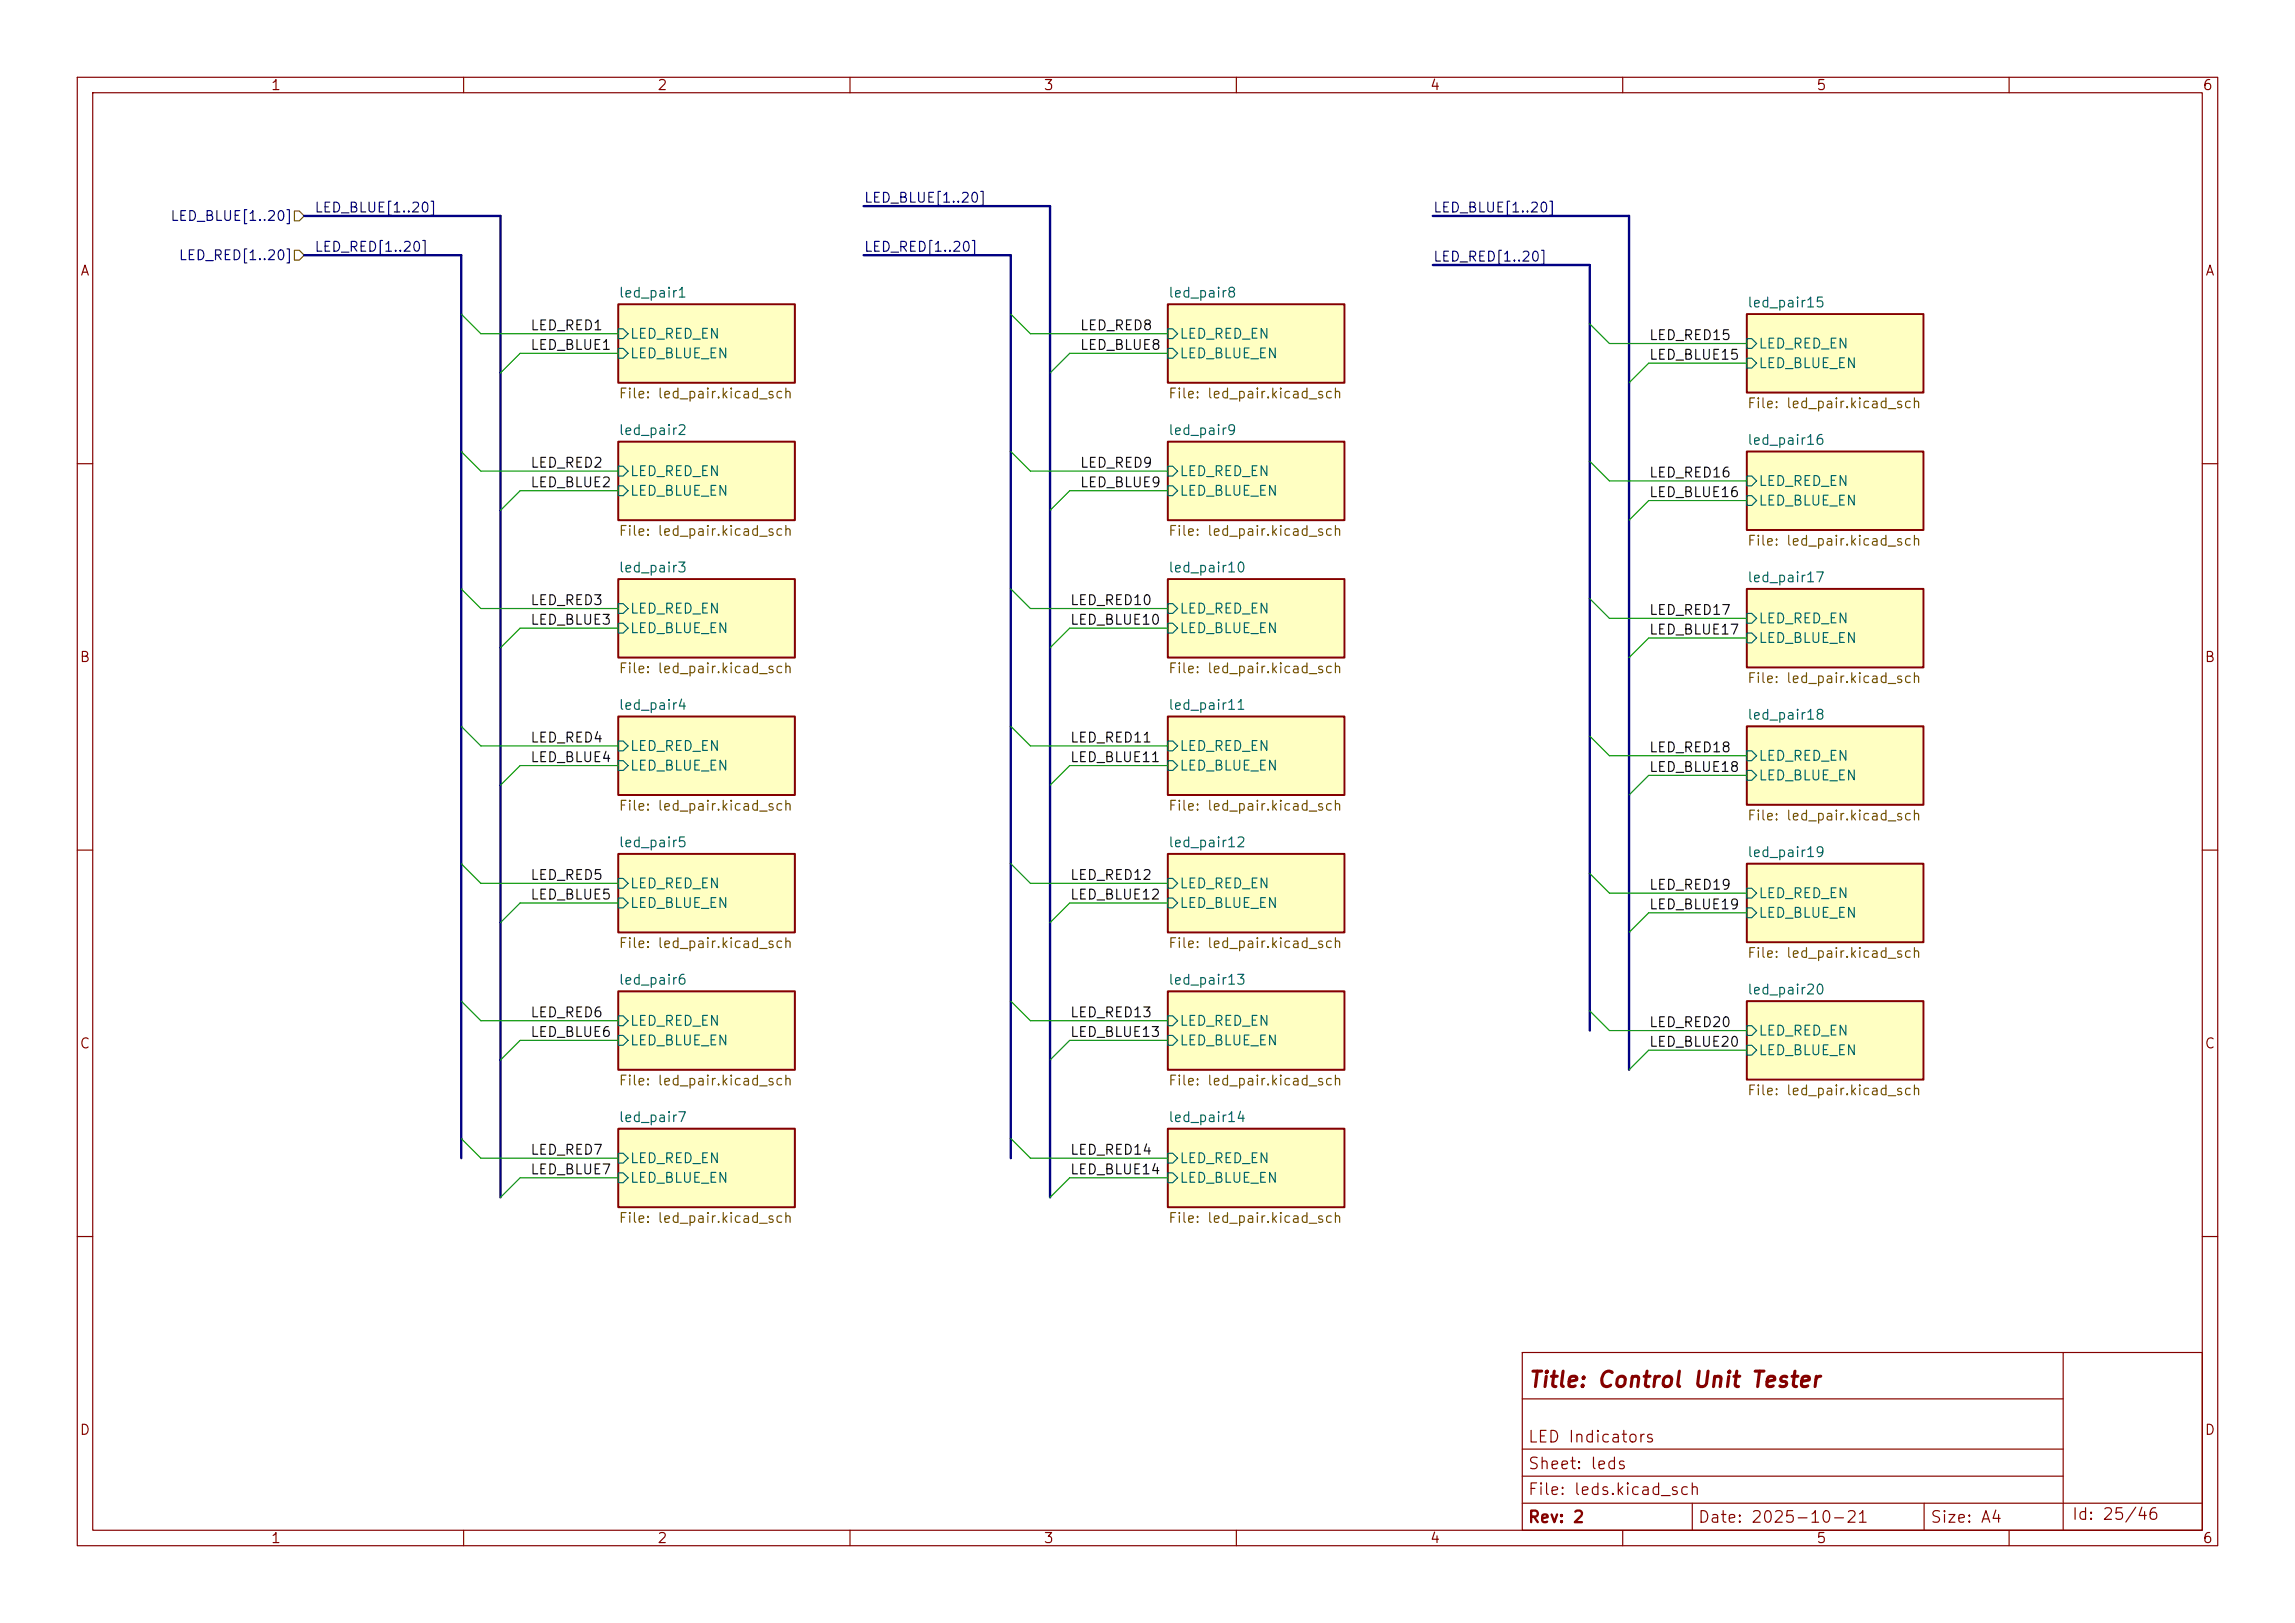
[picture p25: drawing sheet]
<svg xmlns="http://www.w3.org/2000/svg" width="297mm" height="210mm" viewBox="0 0 297 210" stroke-linecap="round" stroke-linejoin="round" font-family="sans-serif">
<defs><g id="words">
<text font-size="2" fill="#840000" x="197.7" y="180">Title: Control Unit Tester</text>
<g font-size="1.5" fill="#840000">
<text x="197.6" y="190.5">Sheet: leds</text>
<text x="197.6" y="187">LED Indicators</text>
<text x="197.6" y="193.8">File: leds.kicad_sch</text>
<text x="197.6" y="197.4">Rev: 2</text>
<text x="219.6" y="197.4">Date: 2025-10-21</text>
<text x="249.7" y="197.4">Size: A4</text>
<text x="268" y="197">Id: 25/46</text>
</g>
<g font-size="1.3" fill="#840000">
<text x="35" y="12">1</text>
<text x="85" y="12">2</text>
<text x="135" y="12">3</text>
<text x="185" y="12">4</text>
<text x="235" y="12">5</text>
<text x="285" y="12">6</text>
<text x="10.3" y="36">A</text>
<text x="285.3" y="36">A</text>
<text x="10.2" y="86">B</text>
<text x="285.2" y="86">B</text>
<text x="10.2" y="136">C</text>
<text x="285.2" y="136">C</text>
<text x="10.2" y="186">D</text>
<text x="285.2" y="186">D</text>
<text x="35" y="200">1</text>
<text x="85" y="200">2</text>
<text x="135" y="200">3</text>
<text x="185" y="200">4</text>
<text x="235" y="200">5</text>
<text x="285" y="200">6</text>
</g>
<g font-size="1.3" fill="#000084">
<text x="22" y="28.9">LED_BLUE[1..20]</text>
<text x="40.6" y="27.8">LED_BLUE[1..20]</text>
<text x="111.7" y="26.5">LED_BLUE[1..20]</text>
<text x="185.4" y="27.8">LED_BLUE[1..20]</text>
<text x="23" y="34">LED_RED[1..20]</text>
<text x="40.6" y="32.9">LED_RED[1..20]</text>
<text x="111.7" y="32.9">LED_RED[1..20]</text>
<text x="185.4" y="34.2">LED_RED[1..20]</text>
</g>
<g font-size="1.3" fill="#006464">
<text x="80" y="38.8">led_pair1</text>
<text x="151.1" y="38.8">led_pair8</text>
<text x="226" y="40.1">led_pair15</text>
<text x="81.4" y="46.7">LED_BLUE_EN</text>
<text x="81.4" y="44.1">LED_RED_EN</text>
<text x="152.6" y="46.7">LED_BLUE_EN</text>
<text x="152.6" y="44.1">LED_RED_EN</text>
<text x="227.5" y="48">LED_BLUE_EN</text>
<text x="227.5" y="45.4">LED_RED_EN</text>
<text x="80" y="56.6">led_pair2</text>
<text x="151.1" y="56.6">led_pair9</text>
<text x="226" y="57.9">led_pair16</text>
<text x="81.4" y="64.5">LED_BLUE_EN</text>
<text x="81.4" y="61.9">LED_RED_EN</text>
<text x="152.6" y="64.5">LED_BLUE_EN</text>
<text x="152.6" y="61.9">LED_RED_EN</text>
<text x="227.5" y="65.7">LED_BLUE_EN</text>
<text x="227.5" y="63.2">LED_RED_EN</text>
<text x="80" y="74.4">led_pair3</text>
<text x="151.1" y="74.4">led_pair10</text>
<text x="226" y="75.7">led_pair17</text>
<text x="81.4" y="82.2">LED_BLUE_EN</text>
<text x="81.4" y="79.7">LED_RED_EN</text>
<text x="152.6" y="82.2">LED_BLUE_EN</text>
<text x="152.6" y="79.7">LED_RED_EN</text>
<text x="227.5" y="83.5">LED_BLUE_EN</text>
<text x="227.5" y="81">LED_RED_EN</text>
<text x="80" y="92.2">led_pair4</text>
<text x="151.1" y="92.2">led_pair11</text>
<text x="226" y="93.4">led_pair18</text>
<text x="81.4" y="100">LED_BLUE_EN</text>
<text x="81.4" y="97.5">LED_RED_EN</text>
<text x="152.6" y="100">LED_BLUE_EN</text>
<text x="152.6" y="97.5">LED_RED_EN</text>
<text x="227.5" y="101.3">LED_BLUE_EN</text>
<text x="227.5" y="98.8">LED_RED_EN</text>
<text x="80" y="109.9">led_pair5</text>
<text x="151.1" y="109.9">led_pair12</text>
<text x="226" y="111.2">led_pair19</text>
<text x="81.4" y="117.8">LED_BLUE_EN</text>
<text x="81.4" y="115.3">LED_RED_EN</text>
<text x="152.6" y="117.8">LED_BLUE_EN</text>
<text x="152.6" y="115.3">LED_RED_EN</text>
<text x="227.5" y="119.1">LED_BLUE_EN</text>
<text x="227.5" y="116.5">LED_RED_EN</text>
<text x="80" y="127.7">led_pair6</text>
<text x="151.1" y="127.7">led_pair13</text>
<text x="226" y="129">led_pair20</text>
<text x="81.4" y="135.6">LED_BLUE_EN</text>
<text x="81.4" y="133">LED_RED_EN</text>
<text x="152.6" y="135.6">LED_BLUE_EN</text>
<text x="152.6" y="133">LED_RED_EN</text>
<text x="227.5" y="136.9">LED_BLUE_EN</text>
<text x="227.5" y="134.3">LED_RED_EN</text>
<text x="80" y="145.5">led_pair7</text>
<text x="151.1" y="145.5">led_pair14</text>
<text x="81.4" y="153.4">LED_BLUE_EN</text>
<text x="81.4" y="150.8">LED_RED_EN</text>
<text x="152.6" y="153.4">LED_BLUE_EN</text>
<text x="152.6" y="150.8">LED_RED_EN</text>
</g>
<g font-size="1.3" fill="#0f0f0f">
<text x="68.6" y="45.6">LED_BLUE1</text>
<text x="68.6" y="43.1">LED_RED1</text>
<text x="139.7" y="43.1">LED_RED8</text>
<text x="139.7" y="45.6">LED_BLUE8</text>
<text x="213.3" y="46.9">LED_BLUE15</text>
<text x="213.3" y="44.3">LED_RED15</text>
<text x="68.6" y="63.4">LED_BLUE2</text>
<text x="68.6" y="60.8">LED_RED2</text>
<text x="139.7" y="63.4">LED_BLUE9</text>
<text x="139.7" y="60.8">LED_RED9</text>
<text x="213.3" y="64.6">LED_BLUE16</text>
<text x="213.3" y="62.1">LED_RED16</text>
<text x="68.6" y="81.2">LED_BLUE3</text>
<text x="68.6" y="78.6">LED_RED3</text>
<text x="138.4" y="81.2">LED_BLUE10</text>
<text x="138.4" y="78.6">LED_RED10</text>
<text x="213.3" y="79.9">LED_RED17</text>
<text x="213.3" y="82.4">LED_BLUE17</text>
<text x="68.6" y="96.4">LED_RED4</text>
<text x="68.6" y="98.9">LED_BLUE4</text>
<text x="138.4" y="96.4">LED_RED11</text>
<text x="138.4" y="98.9">LED_BLUE11</text>
<text x="213.3" y="97.7">LED_RED18</text>
<text x="213.3" y="100.2">LED_BLUE18</text>
<text x="68.6" y="114.2">LED_RED5</text>
<text x="68.6" y="116.7">LED_BLUE5</text>
<text x="138.4" y="116.7">LED_BLUE12</text>
<text x="138.4" y="114.2">LED_RED12</text>
<text x="213.3" y="118">LED_BLUE19</text>
<text x="213.3" y="115.4">LED_RED19</text>
<text x="68.6" y="132">LED_RED6</text>
<text x="138.4" y="132">LED_RED13</text>
<text x="68.6" y="134.5">LED_BLUE6</text>
<text x="138.4" y="134.5">LED_BLUE13</text>
<text x="213.3" y="135.8">LED_BLUE20</text>
<text x="213.3" y="133.2">LED_RED20</text>
<text x="68.6" y="149.7">LED_RED7</text>
<text x="138.4" y="149.7">LED_RED14</text>
<text x="68.6" y="152.3">LED_BLUE7</text>
<text x="138.4" y="152.3">LED_BLUE14</text>
</g>
<g font-size="1.3" fill="#725600">
<text x="80" y="51.9">File: led_pair.kicad_sch</text>
<text x="151.1" y="51.9">File: led_pair.kicad_sch</text>
<text x="226" y="53.1">File: led_pair.kicad_sch</text>
<text x="80" y="69.7">File: led_pair.kicad_sch</text>
<text x="151.1" y="69.7">File: led_pair.kicad_sch</text>
<text x="226" y="70.9">File: led_pair.kicad_sch</text>
<text x="80" y="87.4">File: led_pair.kicad_sch</text>
<text x="151.1" y="87.4">File: led_pair.kicad_sch</text>
<text x="226" y="88.7">File: led_pair.kicad_sch</text>
<text x="80" y="105.2">File: led_pair.kicad_sch</text>
<text x="151.1" y="105.2">File: led_pair.kicad_sch</text>
<text x="226" y="106.5">File: led_pair.kicad_sch</text>
<text x="80" y="123">File: led_pair.kicad_sch</text>
<text x="151.1" y="123">File: led_pair.kicad_sch</text>
<text x="226" y="124.3">File: led_pair.kicad_sch</text>
<text x="80" y="140.8">File: led_pair.kicad_sch</text>
<text x="151.1" y="140.8">File: led_pair.kicad_sch</text>
<text x="226" y="142">File: led_pair.kicad_sch</text>
<text x="80" y="158.6">File: led_pair.kicad_sch</text>
<text x="151.1" y="158.6">File: led_pair.kicad_sch</text>
</g>
</g></defs>
<g fill="none" stroke="#840000" stroke-width=".15">
<path d="M10 10h277v190h-277zM12 12h273v186h-273zM60 10v2M110 10v2M160 10v2M210 10v2M260 10v2M10 60h2M285 60h2M10 110h2M285 110h2M10 160h2"/>
<path d="M197 175h88v23h-88zM267 175v23M285 160h2M60 198v2M110 198v2M160 198v2M197 194.5h88M197 191h70M197 187.5h70M197 181h70M210 198v2M219 194.5v3.5"/>
<path d="M249 194.5v3.5M260 198v2"/>
</g>
<g fill="#ffffc2" stroke="#ffffc2" stroke-width=".13">
<path d="M80 74.9h22.9v10.2h-22.9z"/>
<path d="M226.1 94h22.8v10.1h-22.8z"/>
<path d="M151.1 146.1h22.9v10.1h-22.9z"/>
<path d="M80 128.3h22.9v10.1h-22.9z"/>
<path d="M80 110.5h22.9v10.2h-22.9z"/>
<path d="M226.1 111.8h22.8v10.1h-22.8z"/>
<path d="M151.1 92.7h22.9v10.2h-22.9z"/>
<path d="M151.1 74.9h22.9v10.2h-22.9z"/>
<path d="M151.1 57.2h22.9v10.1h-22.9z"/>
<path d="M226.1 129.5h22.8v10.2h-22.8z"/>
<path d="M226.1 58.4h22.8v10.2h-22.8z"/>
<path d="M151.1 128.3h22.9v10.1h-22.9z"/>
<path d="M151.1 110.5h22.9v10.2h-22.9z"/>
<path d="M226.1 40.6h22.8v10.2h-22.8z"/>
<path d="M80 57.2h22.9v10.1h-22.9z"/>
<path d="M80 146.1h22.9v10.1h-22.9z"/>
<path d="M80 92.7h22.9v10.2h-22.9z"/>
<path d="M151.1 39.4h22.9v10.1h-22.9z"/>
<path d="M80 39.4h22.9v10.1h-22.9z"/>
<path d="M226.1 76.2h22.8v10.2h-22.8z"/>
</g>
<g fill="none" stroke="#840000" stroke-width=".25">
<path d="M80 39.4h22.9v10.1h-22.9zM151.1 39.4h22.9v10.1h-22.9zM80 57.2h22.9v10.1h-22.9zM151.1 57.2h22.9v10.1h-22.9zM226.1 58.4h22.8v10.2h-22.8zM226.1 40.6h22.8v10.2h-22.8zM80 74.9h22.9v10.2h-22.9zM151.1 74.9h22.9v10.2h-22.9zM226.1 76.2h22.8v10.2h-22.8zM80 92.7h22.9v10.2h-22.9zM151.1 92.7h22.9v10.2h-22.9zM226.1 94h22.8v10.1h-22.8z"/>
<path d="M80 110.5h22.9v10.2h-22.9zM151.1 110.5h22.9v10.2h-22.9zM226.1 111.8h22.8v10.1h-22.8zM80 128.3h22.9v10.1h-22.9zM151.1 128.3h22.9v10.1h-22.9zM226.1 129.5h22.8v10.2h-22.8zM80 146.1h22.9v10.1h-22.9zM151.1 146.1h22.9v10.1h-22.9z"/>
</g>
<g fill="none" stroke="#006464" stroke-width=".15">
<path d="M80 45.1h.6l.7 .6-.7 .7h-.6zM80 42.5h.6l.7 .7-.7 .6h-.6zM151.1 45.1h.7l.6 .6-.6 .7h-.7zM151.1 42.5h.7l.6 .7-.6 .6h-.7zM226.1 46.4h.6l.6 .6-.6 .6h-.6zM226.1 43.8h.6l.6 .7-.6 .6h-.6zM80 78.1h.6l.7 .6-.7 .7h-.6zM80 62.9h.6l.7 .6-.7 .6h-.6zM80 60.3h.6l.7 .7-.7 .6h-.6zM151.1 78.1h.7l.6 .6-.6 .7h-.7zM151.1 62.9h.7l.6 .6-.6 .6h-.7zM151.1 60.3h.7l.6 .7-.6 .6h-.7z"/>
<path d="M226.1 64.1h.6l.6 .7-.6 .6h-.6zM226.1 61.6h.6l.6 .6-.6 .7h-.6zM226.1 79.4h.6l.6 .6-.6 .6h-.6zM80 80.6h.6l.7 .7-.7 .6h-.6zM80 98.4h.6l.7 .7-.7 .6h-.6zM80 95.9h.6l.7 .6-.7 .7h-.6zM151.1 98.4h.7l.6 .7-.6 .6h-.7zM151.1 95.9h.7l.6 .6-.6 .7h-.7zM151.1 80.6h.7l.6 .7-.6 .6h-.7zM226.1 99.7h.6l.6 .6-.6 .7h-.6zM226.1 97.2h.6l.6 .6-.6 .6h-.6zM226.1 81.9h.6l.6 .7-.6 .6h-.6z"/>
<path d="M80 116.2h.6l.7 .6-.7 .7h-.6zM80 113.7h.6l.7 .6-.7 .6h-.6zM151.1 116.2h.7l.6 .6-.6 .7h-.7zM151.1 113.7h.7l.6 .6-.6 .6h-.7zM226.1 117.5h.6l.6 .6-.6 .6h-.6zM226.1 114.9h.6l.6 .7-.6 .6h-.6zM80 134h.6l.7 .6-.7 .7h-.6zM80 131.4h.6l.7 .7-.7 .6h-.6zM151.1 134h.7l.6 .6-.6 .7h-.7zM151.1 131.4h.7l.6 .7-.6 .6h-.7zM226.1 135.3h.6l.6 .6-.6 .6h-.6zM226.1 132.7h.6l.6 .7-.6 .6h-.6z"/>
<path d="M80 151.8h.6l.7 .6-.7 .6h-.6zM80 149.2h.6l.7 .7-.7 .6h-.6zM151.1 151.8h.7l.6 .6-.6 .6h-.7zM151.1 149.2h.7l.6 .7-.6 .6h-.7z"/>
</g>
<path d="M38.1 32.4h.6l.7 .6-.7 .7h-.6zM38.1 27.3h.6l.7 .6-.7 .7h-.6z" fill="none" stroke="#725600" stroke-width=".15"/>
<path d="M39.4 33h20.3v116.9M39.4 27.9h25.4v127M111.8 26.7h24.1v128.2M111.8 33h19v116.9M185.4 34.3h20.3v99.1M185.4 27.9h25.4v110.5" fill="none" stroke="#000084" stroke-width=".3"/>
<g fill="none" stroke="#009600" stroke-width=".15">
<path d="M59.7 58.4l2.5 2.6h17.8M59.7 40.6l2.5 2.6h17.8M80 45.7h-12.7l-2.5 2.6M130.8 58.4l2.5 2.6h17.8M130.8 40.6l2.5 2.6h17.8M151.1 45.7h-12.7l-2.5 2.6M205.7 59.7l2.6 2.5h17.8M205.7 41.9l2.6 2.6h17.8M226.1 47h-12.7l-2.6 2.5M59.7 76.2l2.5 2.5h17.8M80 63.5h-12.7l-2.5 2.5M130.8 76.2l2.5 2.5h17.8"/>
<path d="M151.1 63.5h-12.7l-2.5 2.5M205.7 77.5l2.6 2.5h17.8M226.1 64.8h-12.7l-2.6 2.5M59.7 94l2.5 2.5h17.8M80 99.1h-12.7l-2.5 2.5M80 81.3h-12.7l-2.5 2.5M130.8 94l2.5 2.5h17.8M151.1 99.1h-12.7l-2.5 2.5M151.1 81.3h-12.7l-2.5 2.5M205.7 95.3l2.6 2.5h17.8M226.1 82.6h-12.7l-2.6 2.5M59.7 111.8l2.5 2.5h17.8"/>
<path d="M80 116.8h-12.7l-2.5 2.6M130.8 111.8l2.5 2.5h17.8M151.1 116.8h-12.7l-2.5 2.6M205.7 113l2.6 2.6h17.8M226.1 100.3h-12.7l-2.6 2.6M226.1 118.1h-12.7l-2.6 2.6M59.7 129.5l2.5 2.6h17.8M80 134.6h-12.7l-2.5 2.6M130.8 129.5l2.5 2.6h17.8M151.1 134.6h-12.7l-2.5 2.6M205.7 130.8l2.6 2.6h17.8M226.1 135.9h-12.7l-2.6 2.5"/>
<path d="M59.7 147.3l2.5 2.6h17.8M80 152.4h-12.7l-2.5 2.5M130.8 147.3l2.5 2.6h17.8M151.1 152.4h-12.7l-2.5 2.5"/>
</g>
<use href="#words"/>
</svg>
